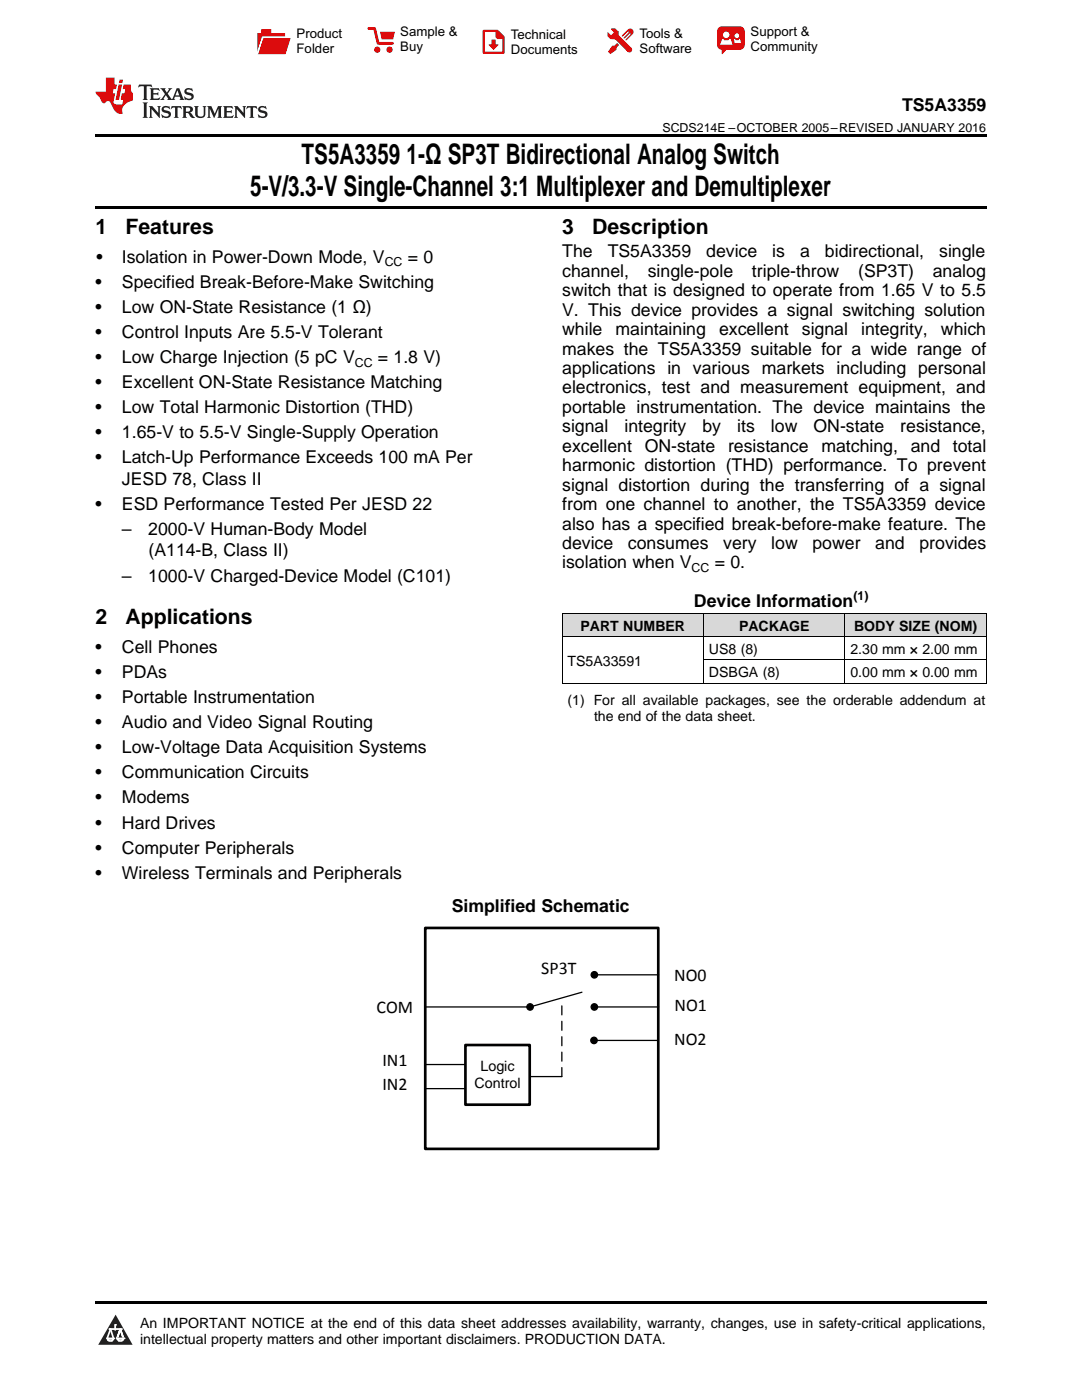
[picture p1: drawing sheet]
<svg xmlns="http://www.w3.org/2000/svg" width="216mm" height="279mm" viewBox="0 0 216 279" stroke-linecap="round" stroke-linejoin="round" font-family="sans-serif">
<defs><g id="words">
<g font-size="5.6">
<text x="60.2" y="32.8">TS5A3359</text>
<text x="81.1" y="32.8">1-Ω SP3T Bidirectional Analog Switch</text>
<text x="49.9" y="39.2">5-V/3.3-V Single-Channel 3:1 Multiplexer and Demultiplexer</text>
</g>
<g font-size="4.2">
<text x="19" y="46.7">1</text>
<text x="25" y="46.7">Features</text>
<text x="112.2" y="46.7">3</text>
<text x="118.2" y="46.7">Description</text>
<text x="19" y="124.6">2</text>
<text x="25" y="124.6">Applications</text>
</g>
<g font-size="3.6">
<text x="108" y="194.4">SP3T</text>
<text x="134.5" y="195.7">NO0</text>
<text x="75.2" y="202.1">COM</text>
<text x="134.6" y="201.8">NO1</text>
<text x="134.5" y="208.5">NO2</text>
<text x="76.3" y="212.8">IN1</text>
<text x="76.3" y="217.6">IN2</text>
</g>
<g font-size="3.5">
<text x="180" y="22.2">TS5A3359</text>
<text x="19.2" y="52.4">•</text>
<text x="24.3" y="52.4">Isolation in Power-Down Mode, V</text>
<text x="81.4" y="52.4">= 0</text>
<text x="112.2" y="51.4">The</text>
<text x="121.3" y="51.4">TS5A3359</text>
<text x="140.9" y="51.4">device</text>
<text x="154.1" y="51.4">is</text>
<text x="159.7" y="51.4">a</text>
<text x="164.6" y="51.4">bidirectional,</text>
<text x="187.4" y="51.4">single</text>
<text x="19" y="57.4">•</text>
<text x="24.3" y="57.4">Specified Break-Before-Make Switching</text>
<text x="112.2" y="55.2">channel,</text>
<text x="112.2" y="59.1">switch that is designed to operate from 1.65 V to 5.5</text>
<text x="129.3" y="55.2">single-pole</text>
<text x="150.1" y="55.2">triple-throw</text>
<text x="171.2" y="55.2">(SP3T)</text>
<text x="186.1" y="55.2">analog</text>
<text x="19" y="62.4">•</text>
<text x="24.3" y="62.4">Low ON-State Resistance (1 Ω)</text>
<text x="112.2" y="63">V. This device provides a signal switching solution</text>
<text x="19" y="67.5">•</text>
<text x="24.3" y="67.5">Control Inputs Are 5.5-V Tolerant</text>
<text x="112.2" y="66.9">while</text>
<text x="112.2" y="70.8">makes the TS5A3359 suitable for a wide range of</text>
<text x="122.8" y="66.9">maintaining</text>
<text x="143.5" y="66.9">excellent</text>
<text x="160" y="66.9">signal</text>
<text x="171.8" y="66.9">integrity,</text>
<text x="187.8" y="66.9">which</text>
<text x="19" y="72.5">•</text>
<text x="19" y="77.5">•</text>
<text x="24.3" y="72.5">Low Charge Injection (5 pC V</text>
<text x="24.3" y="77.5">Excellent ON-State Resistance Matching</text>
<text x="75.4" y="72.5">= 1.8 V)</text>
<text x="112.2" y="74.6">applications in various markets including personal</text>
<text x="19" y="82.5">•</text>
<text x="24.3" y="82.5">Low Total Harmonic Distortion (THD)</text>
<text x="112.2" y="78.5">electronics, test and measurement equipment, and</text>
<text x="112.2" y="82.4">portable instrumentation. The device maintains the</text>
<text x="19" y="87.5">•</text>
<text x="24.3" y="87.5">1.65-V to 5.5-V Single-Supply Operation</text>
<text x="112.2" y="86.3">signal</text>
<text x="124.6" y="86.3">integrity</text>
<text x="140.2" y="86.3">by</text>
<text x="147.1" y="86.3">its</text>
<text x="153.8" y="86.3">low</text>
<text x="162.3" y="86.3">ON-state</text>
<text x="179.6" y="86.3">resistance,</text>
<text x="19" y="92.5">•</text>
<text x="24.3" y="92.5">Latch-Up Performance Exceeds 100 mA Per</text>
<text x="112.2" y="90.2">excellent</text>
<text x="112.2" y="94.1">harmonic distortion (THD) performance. To prevent</text>
<text x="128.6" y="90.2">ON-state</text>
<text x="145.3" y="90.2">resistance</text>
<text x="163.9" y="90.2">matching,</text>
<text x="181.7" y="90.2">and</text>
<text x="190.1" y="90.2">total</text>
<text x="19" y="101.7">•</text>
<text x="24.3" y="96.7">JESD 78, Class II</text>
<text x="24.3" y="101.7">ESD Performance Tested Per JESD 22</text>
<text x="112.2" y="97.9">signal distortion during the transferring of a signal</text>
<text x="112.2" y="101.8">from one channel to another, the TS5A3359 device</text>
<text x="24.3" y="106.8">–</text>
<text x="29.6" y="106.8">2000-V Human-Body Model</text>
<text x="112.2" y="105.7">also has a specified break-before-make feature. The</text>
<text x="29.6" y="111.1">(A114-B, Class II)</text>
<text x="112.2" y="109.6">device</text>
<text x="112.2" y="113.5">isolation when V</text>
<text x="125.3" y="109.6">consumes</text>
<text x="142.6" y="113.5">= 0.</text>
<text x="144.3" y="109.6">very</text>
<text x="153.9" y="109.6">low</text>
<text x="162.1" y="109.6">power</text>
<text x="174.7" y="109.6">and</text>
<text x="183.5" y="109.6">provides</text>
<text x="24.3" y="116.1">–</text>
<text x="29.6" y="116.1">1000-V Charged-Device Model (C101)</text>
<text x="138.5" y="121.2">Device Information</text>
<text x="19" y="130.3">•</text>
<text x="24.3" y="130.3">Cell Phones</text>
<text x="19" y="135.3">•</text>
<text x="24.3" y="135.3">PDAs</text>
<text x="19" y="140.3">•</text>
<text x="24.3" y="140.3">Portable Instrumentation</text>
<text x="19" y="145.3">•</text>
<text x="24.3" y="145.3">Audio and Video Signal Routing</text>
<text x="19" y="150.3">•</text>
<text x="19" y="155.3">•</text>
<text x="24.3" y="150.3">Low-Voltage Data Acquisition Systems</text>
<text x="24.3" y="155.3">Communication Circuits</text>
<text x="19" y="160.3">•</text>
<text x="24.3" y="160.3">Modems</text>
<text x="19" y="165.3">•</text>
<text x="24.3" y="165.3">Hard Drives</text>
<text x="19" y="170.4">•</text>
<text x="24.3" y="170.4">Computer Peripherals</text>
<text x="19" y="175.4">•</text>
<text x="24.3" y="175.4">Wireless Terminals and Peripherals</text>
<text x="90.1" y="182.1">Simplified Schematic</text>
</g>
<g font-size="2.9">
<text x="95.9" y="213.7">Logic</text>
<text x="94.7" y="217.1">Control</text>
</g>
<g font-size="2.8">
<text x="115.8" y="125.8">PART NUMBER</text>
<text x="147.5" y="125.8">PACKAGE</text>
<text x="170.4" y="125.8">BODY SIZE (NOM)</text>
<text x="141.5" y="130.5">US8 (8)</text>
<text x="169.7" y="130.5">2.30 mm × 2.00 mm</text>
<text x="113.2" y="132.8">TS5A33591</text>
<text x="141.5" y="135.1">DSBGA (8)</text>
<text x="169.7" y="135.1">0.00 mm × 0.00 mm</text>
<text x="113.2" y="140.7">(1) For all available packages, see the orderable addendum at</text>
<text x="118.5" y="143.8">the end of the data sheet.</text>
<text x="27.9" y="265">An IMPORTANT NOTICE at the end of this data sheet addresses availability, warranty, changes, use in safety-critical applications,</text>
<text x="27.9" y="268.2">intellectual property matters and other important disclaimers. PRODUCTION DATA.</text>
</g>
<g font-size="2.6">
<text x="59.2" y="7.6">Product</text>
<text x="59.2" y="10.6">Folder</text>
<text x="79.9" y="7.3">Sample &amp;</text>
<text x="79.9" y="10.2">Buy</text>
<text x="101.9" y="7.8">Technical</text>
<text x="101.9" y="10.8">Documents</text>
<text x="127.6" y="7.6">Tools &amp;</text>
<text x="127.6" y="10.6">Software</text>
<text x="149.8" y="7.2">Support &amp;</text>
<text x="149.8" y="10.2">Community</text>
</g>
<g font-size="2.5">
<text x="132.2" y="26.3">SCDS214E –OCTOBER 2005–REVISED JANUARY 2016</text>
<text x="76.8" y="53.1">CC</text>
<text x="70.8" y="73.2">CC</text>
<text x="138" y="114.2">CC</text>
<text x="170.3" y="119.8">(1)</text>
</g>
</g></defs>
<g fill="#d8d8d8">
<path d="M112.2 122.4h28.2v4.7h-28.2z"/>
<path d="M140.4 122.4h28.2v4.7h-28.2z"/>
<path d="M168.6 122.4h28.2v4.7h-28.2z"/>
</g>
<path d="M23.1 262.4l3.4 6h-6.9z" fill="#231f20"/>
<path d="M21.4 267.1h1.2l-.3 .5h-.3a.55 .55 0 0 1-.6-.5z" fill-rule="evenodd" fill="#fff"/>
<path d="M21.4 267.1h1.2l-.3 .5h-.3a.55 .55 0 0 1-.6-.5z" fill="none" stroke="#231f20" stroke-width=".34"/>
<path d="M21.4 267.1l1.2 .1-.3 .4h-.5z" fill="none" stroke="#fff" stroke-width=".34"/>
<path d="M23 265.3h.1" fill="none" stroke="#fff" stroke-width=".34"/>
<path d="M23 264.4v.9z" fill="#fff"/>
<path d="M23 264.4v.9z" fill="none" stroke="#fff" stroke-width=".34"/>
<circle cx="23" cy="264.4" r=".17" fill="#fff"/>
<path d="M21.9 265.2h.1" fill="none" stroke="#fff" stroke-width=".34"/>
<path d="M21.9 265.2h2.3z" fill="#fff"/>
<path d="M21.9 265.2h2.3z" fill="none" stroke="#fff" stroke-width=".34"/>
<circle cx="24.2" cy="265.2" r=".17" fill="#fff"/>
<path d="M23.3 267.1h.1" fill="none" stroke="#fff" stroke-width=".34"/>
<path d="M24 265.2l-.7 1.9z" fill="#fff"/>
<path d="M24 265.2l-.7 1.9z" fill="none" stroke="#fff" stroke-width=".34"/>
<path d="M24 265.2l.7 1.9z" fill="#fff"/>
<path d="M24 265.2l.7 1.9z" fill="none" stroke="#fff" stroke-width=".34"/>
<path d="M24.6 267.1h.1" fill="none" stroke="#fff" stroke-width=".34"/>
<circle cx="21.4" cy="267.1" r=".17" fill="#fff"/>
<path d="M22.1 265.2l-.7 1.9z" fill="#fff"/>
<path d="M22.1 265.2l-.7 1.9z" fill="none" stroke="#fff" stroke-width=".34"/>
<path d="M22.1 265.2l.5 1.9z" fill="#fff"/>
<path d="M22.1 265.2l.5 1.9z" fill="none" stroke="#fff" stroke-width=".34"/>
<circle cx="22.6" cy="267.1" r=".17" fill="#fff"/>
<path d="M23.4 267.1h1.3a.65 .65 0 0 1-.7 .5 .65 .65 0 0 1-.6-.5z" fill-rule="evenodd" fill="#fff"/>
<path d="M23.4 267.1h1.3a.65 .65 0 0 1-.7 .5 .65 .65 0 0 1-.6-.5z" fill="none" stroke="#231f20" stroke-width=".34"/>
<path d="M23.4 267.1h1.3l-.4 .5h-.6z" fill="none" stroke="#fff" stroke-width=".34"/>
<path d="M23.3 267.1h.1" fill="none" stroke="#fff" stroke-width=".34"/>
<circle cx="24.7" cy="267.1" r=".17" fill="#fff"/>
<path d="M19 26.8h177.8v.6h-177.8zM19 41.2h177.8v.5h-177.8zM19 259.7h177.8v.5h-177.8z" fill="#000"/>
<path d="M84.9 185.2h46.5v44.1h-46.5zM92.9 208.6h12.8v11.9h-12.8z" fill="none" stroke="#000" stroke-width=".53"/>
<g fill="none" stroke="#000" stroke-width=".26">
<path d="M116.1 198l-10.3 3h-20.9M118.6 194.5h12.8M84.9 212.4h8M84.9 217.3h8M105.7 214.9h6.4M118.5 207.6h12.9M118.6 201h12.8"/>
<circle cx="118.6" cy="194.5" r=".64"/>
<circle cx="105.8" cy="201" r=".64"/>
<circle cx="118.5" cy="207.6" r=".64"/>
<circle cx="118.6" cy="201" r=".64"/>
</g>
<path d="M112.1 214.9v-14.5" fill="none" stroke="#000" stroke-width=".26" stroke-dasharray="1.8 1.3"/>
<g fill="#000">
<circle cx="118.6" cy="194.5" r=".64"/>
<circle cx="105.8" cy="201" r=".64"/>
<circle cx="118.5" cy="207.6" r=".64"/>
<circle cx="118.6" cy="201" r=".64"/>
</g>
<path d="M112.2 136.4h84.6M112.2 127.1h84.6M112.2 122.4h84.6M112.2 122.4v14M140.4 122.4v14M140.4 131.7h56.4M168.6 122.4v14M196.8 122.4v14" fill="none" stroke="#000" stroke-width=".2"/>
<path d="M27.7 16.9l-.1 .6 .6-.3h.5v.2v2.2l-.2 .4h1l-.2-.4v-2.2v-.2h.5l.6 .3-.2-.6zM29.9 17.6l.2 .4v1.6l-.2 .4h1.9l.1-.6a1.09 1.09 0 0 1-1.3 .1v-.6h.6l.4 .2v-.7l-.2 .2h-.8v-.6l.2-.1a1.01 1.01 0 0 1 1 .3l-.1-.6zM32 17.6l.9 1.2-1 1.2h.9l-.2-.3 .5-.7 .5 .7-.3 .3h1.7l-.2-.3 .1-.4h1l.1 .4-.2 .3h1l-.3-.4-.7-2h-.5l-1 2.2-.8-1.1 .9-1.1h-.9l.2 .2-.4 .7-.4-.7 .2-.2zM35.4 18l.4 1h-.8zM37 17.7a.66 .66 0 0 0-.2 .8 .66 .66 0 0 0 .6 .4l.7 .2 .1 .2a.8 .8 0 0 1-.7 .4 .8 .8 0 0 1-.7-.5l.1 .8 .2-.2a.94 .94 0 0 0 1.1 .1 .94 .94 0 0 0 .4-.9 1.48 1.48 0 0 0-1.3-.6v-.4a1.1 1.1 0 0 1 1.2 .2l-.2-.6-.2 .1-.5-.1zM28.5 20.4l.2 .4v2.3l-.2 .4h1l-.2-.4v-2.3l.2-.4zM29.7 21.2l.2 .4v1.5l-.2 .4h.8l-.3-.4 .1-1.3 1.6 1.8v-2l.2-.4h-.7l.2 .2v1.1l-1.2-1.3zM32.5 21.3a.66 .66 0 0 0-.2 .8 .66 .66 0 0 0 .6 .4l.6 .2 .2 .2a.8 .8 0 0 1-.8 .4 .8 .8 0 0 1-.7-.5l.2 .7 .2-.1a.94 .94 0 0 0 1 .1 .94 .94 0 0 0 .5-1 1.47 1.47 0 0 0-1.3-.6l-.1-.3a1.1 1.1 0 0 1 1.3 .2l-.2-.6-.2 .1-.5-.2zM34.3 21.2l-.2 .6a.64 .64 0 0 1 .8-.3v1.6l-.2 .4h1l-.3-.4 .1-1.6a.66 .66 0 0 1 .8 .3l-.2-.6zM36.3 21.2l.3 .4v1.5l-.3 .4h1l-.2-.2v-.7h.5l.1 .1a.8 .8 0 0 0 1.2 .7l-1-1a.62 .62 0 0 0 .6-.5 .62 .62 0 0 0-.6-.7zM37.1 21.5h.1a.48 .48 0 0 1 .6 0 .48 .48 0 0 1 .1 .6l-.2 .1-.6 .1zM38.7 21.2l.2 .2a2.29 2.29 0 0 0 .4 2 1.05 1.05 0 0 0 1.7-.7v-1.3l.2-.2h-.8l.2 .4v1.1a.61 .61 0 0 1-.6 .6 .61 .61 0 0 1-.6-.6v-1.1l.3-.4zM41.3 21.2l.3 .4v1.5l-.3 .4h.8l-.2-.4v-1.4l.8 1.9 .9-1.9v1.4l-.2 .4h.9l-.2-.4v-1.5l.2-.4h-.8l-.7 1.5-.6-1.5zM44.5 21.2l.2 .4v1.5l-.2 .4h1.9l.2-.6a1.1 1.1 0 0 1-1.4 .2v-.7h.6l.4 .2v-.6l-.2 .1-.8 .1v-.6l.2-.1a1.02 1.02 0 0 1 1.1 .2l-.2-.5zM46.7 21.2l.2 .4v1.5l-.2 .4h.8l-.3-.4 .1-1.3 1.6 1.8v-2l.2-.4h-.7l.2 .2v1.1l-1.2-1.3zM49.3 21.2l-.1 .6a.64 .64 0 0 1 .8-.3v1.6l-.3 .4h1l-.2-.4v-1.6a.66 .66 0 0 1 .8 .3l-.1-.6zM51.7 21.3a.66 .66 0 0 0-.2 .7 .66 .66 0 0 0 .7 .5l.6 .2 .1 .2a.8 .8 0 0 1-.7 .4 .8 .8 0 0 1-.7-.5l.1 .7 .2-.1a.94 .94 0 0 0 1.1 .1 .94 .94 0 0 0 .4-1 1.48 1.48 0 0 0-1.2-.6l-.1-.3a1.1 1.1 0 0 1 1.2 .2l-.2-.6-.1 .1-.6-.2z" fill="#231f20"/>
<path d="M21.1 15.5v2.8h-2v.4l.9 .9a.96 .96 0 0 0 1 1 .59 .59 0 0 1 .5-.4 .59 .59 0 0 1 .5 .3l.4 .8a1.61 1.61 0 0 0 2.1 1.3 1.63 1.63 0 0 1 1.1-2.2l.9-.3v-1.5a1.6 1.6 0 0 1-.4-1.7h-1.4l-.2 .9h.5l-.2 .8h-.5l-.2 1v.3h.5l-.2 .9h-.7a.74 .74 0 0 1-1-.6l.3-1.6h-.5l.2-.8h.5l.1-.9h-.4v-1.4zM23.7 16.9l-.7 3h.8l.6-3zM23.8 15.9l-.1 .7h.7l.2-.7z" fill="#ee1d23"/>
<g fill="#d60000">
<path d="M52.1 5.8h2v.8h2.8v4.2h-5.5v-4.2h.7z" fill-rule="evenodd"/>
<path d="M52.4 7.5h5.6l-1 3.3h-5.6z" fill-rule="evenodd"/>
</g>
<path d="M52.4 7.4h5.7l-.1 .1h-5.5l-1.1 3.3z" fill-rule="evenodd" fill="#fff"/>
<path d="M52.4 7.4h5.7l-.1 .1h-5.5l-1.1 3.3z" fill="none" stroke="#fff" stroke-width=".2"/>
<path d="M73.6 5.7h1.1l.7 2.9h2.9" fill="none" stroke="#d60000" stroke-width=".55"/>
<g fill="#d60000">
<path d="M75.8 6.3h3l-.4 1.6h-2.2z" fill-rule="evenodd"/>
<circle cx="75.3" cy="9.9" r=".62"/>
<circle cx="77.7" cy="9.9" r=".62"/>
</g>
<path d="M96.5 6.2h2.7l1.3 1.2v3.1h-4z" fill="none" stroke="#d60000" stroke-width=".44"/>
<g fill="#d60000">
<path d="M98.1 7.9h.8v1h.5l-.9 1.1-1-1v-.1h.6z" fill-rule="evenodd"/>
<path d="M98.9 6.2h.3l1.3 1.2v.4h-1.3l-.3-.4z" fill-rule="evenodd"/>
<path d="M121.9 5.7h.8l.7 .6 .1 .7 2.5 2.5-.8 .8-2.3-2.3-1.1-.2-.6-.6v-.8l.7 .6 .5-.4v-.2l-.5-.5z" fill-rule="evenodd"/>
<path d="M122.2 9.1h.4l.5-.5 .4 .4-.5 .5v.4l-1.2 .9-.5-.5z" fill-rule="evenodd"/>
<path d="M125.3 5.9a.67 .67 0 0 1 .9 0 .67 .67 0 0 1 0 .9z" fill-rule="evenodd"/>
<path d="M125.3 5.9l.9 .9-1.2 1.2h-.2v-.2l1-.9v-.2h-.2l-.9 1h-.2v-.2l.9-1 .1-.2h-.3l-.9 1h-.2v-.2z" fill-rule="evenodd"/>
<circle cx="125.6" cy="9.9" r=".54"/>
</g>
<path d="M123.3 6.3v.7" fill="none" stroke="#d60000" stroke-width=".2"/>
<g fill="#d60000">
<path d="M143.4 5.5l.6-.2h3.6a.95 .95 0 0 1 1 .9v2.8a.95 .95 0 0 1-1 .9h-3.6a.95 .95 0 0 1-.9-.9v-2.8z" fill-rule="evenodd"/>
<path d="M144 9.9h.9l-.7 .9h-.2z" fill-rule="evenodd"/>
</g>
<g fill="#fff">
<path d="M146.6 8.6h1.3z"/>
<path d="M144.1 7.8h.3l.1 .2h.8l.2-.2h.3l.4 1.1h-2.5z" fill-rule="evenodd"/>
<path d="M146.4 7.8h.3l.1 .2h.5l.2-.2h.2l.2 .8h-1.3z" fill-rule="evenodd"/>
<circle cx="144.9" cy="6.9" r=".65"/>
<circle cx="147" cy="7.1" r=".48"/>
</g>
<use href="#words"/>
</svg>
